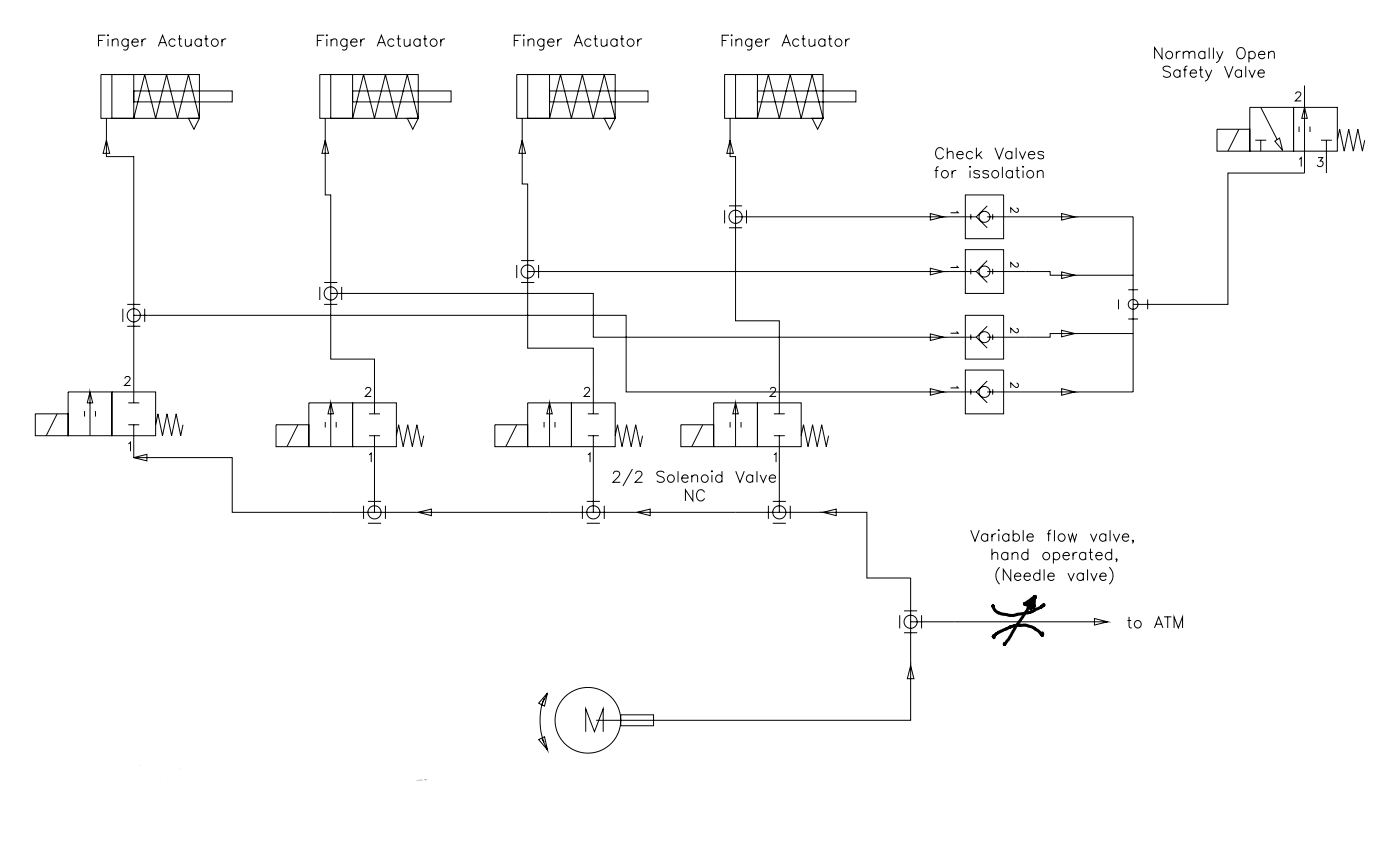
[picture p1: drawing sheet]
<svg xmlns="http://www.w3.org/2000/svg" width="210mm" height="130mm" viewBox="0 0 210 130" stroke-linecap="round" stroke-linejoin="round" font-family="sans-serif">
<defs><g id="words">
<text font-size="4.2" fill="#f00" x="3.5" y="116.8">Demo version (http://www.verypdf.com)</text>
</g></defs>
<g fill="none" stroke="#000" stroke-width=".15">
<path d="M14.8 6.1h.6M15.1 11.2h14.8v6.5h-14.8zM15.8 5.3h-1v1.6M16 17.8v3.2M16.1 5.3l.1-.1 .1 .1-.1 .1zM16.2 5.8v1.1M16.8 11.2h3.3v6.5h-3.3zM16.8 6.1l.4-.3 .4 .1 .1 1M16.8 5.8v1.1M19.2 5.8v1.3a.44 .44 0 0 1-.2 .4 .44 .44 0 0 1-.5-.1M19.2 6.1a.53 .53 0 0 0-.8-.1 .53 .53 0 0 0 0 .8 .53 .53 0 0 0 .8-.1M19.8 6.3h.9a.51 .51 0 0 0-.7-.4 .51 .51 0 0 0-.1 .8 .5 .5 0 0 0 .8 0"/>
<path d="M20.1 13.6h14.7v1.7h-14.7zM20.1 17.7l1.6-6.5 1.6 6.5 1.7-6.5 1.6 6.5 1.7-6.5 1.6 6.5M21.3 5.8v1.1M21.9 5.8a.54 .54 0 0 0-.6 .5M23.7 6.9l.7-1.6 .6 1.6M24 6.4h.8M26.3 6.1a.53 .53 0 0 0-.8-.1 .53 .53 0 0 0 0 .8 .53 .53 0 0 0 .8-.1M26.7 5.8h.5M26.9 5.3v1.3l.1 .3h.3M27.8 5.8l.1 1.1h.4l.4-.3M28.3 17.7h1.6l-.8 1.7zM28.7 5.8v1.1"/>
<path d="M30.2 6.1a.53 .53 0 0 0-.8-.1 .53 .53 0 0 0 0 .8 .53 .53 0 0 0 .8-.1M30.2 5.8v1.1M30.7 5.8h.5M30.9 5.3v1.3l.1 .3h.3M33.3 5.8v1.1M33.9 5.8a.54 .54 0 0 0-.6 .5M47.6 6.1h.6M47.9 11.2h14.8v6.5h-14.8zM48.6 5.3h-1v1.6M48.8 17.8v3.2M49 5.2l.1 .1-.1 .1-.1-.1zM49 5.8v1.1"/>
<path d="M49.6 11.2h3.3v6.5h-3.3zM49.6 6.1l.4-.3 .4 .1 .1 1M49.6 5.8v1.1M52 5.8v1.3a.44 .44 0 0 1-.2 .4 .44 .44 0 0 1-.5-.1M52 6.1a.53 .53 0 0 0-.8-.1 .53 .53 0 0 0 0 .8 .53 .53 0 0 0 .8-.1M52.6 6.3h.9a.51 .51 0 0 0-.7-.4 .51 .51 0 0 0-.1 .8 .51 .51 0 0 0 .8 0M52.9 13.6h14.7v1.7h-14.7zM52.9 17.7l1.6-6.5 1.6 6.5 1.7-6.5 1.6 6.5 1.7-6.5 1.6 6.5M54.1 5.8v1.1M54.7 5.8a.54 .54 0 0 0-.6 .5M56.6 6.9l.6-1.6 .6 1.6M56.8 6.4h.8"/>
<path d="M59.1 6.1a.53 .53 0 0 0-.8-.1 .53 .53 0 0 0 0 .8 .53 .53 0 0 0 .8-.1M59.5 5.8h.5M59.7 5.3v1.3l.1 .3h.3M60.6 5.8l.1 1.1h.4l.4-.3M61.1 17.7h1.6l-.8 1.7zM61.5 5.8v1.1M63 6.1a.53 .53 0 0 0-.8-.1 .53 .53 0 0 0 0 .8 .53 .53 0 0 0 .8-.1M63 5.8v1.1M63.5 5.8h.5M63.7 5.3v1.3l.1 .3h.3M66.1 5.8v1.1M66.7 5.8a.54 .54 0 0 0-.6 .5"/>
<path d="M77.1 6.1h.6M77.5 11.2h14.7v6.5h-14.7zM78.1 5.3h-1v1.6M78.3 17.8v3.2M78.5 5.3v-.1l.1 .1-.1 .1zM78.5 5.8v1.1M79.1 11.2h3.3v6.5h-3.3zM79.2 6.1l.4-.3 .4 .1v1M79.2 5.8v1.1M81.6 5.8v1.3a.44 .44 0 0 1-.3 .4 .44 .44 0 0 1-.5-.1M81.6 6.1a.53 .53 0 0 0-.8-.1 .53 .53 0 0 0 0 .8 .53 .53 0 0 0 .8-.1M82.1 6.3h1a.51 .51 0 0 0-.8-.4 .51 .51 0 0 0-.1 .8 .51 .51 0 0 0 .9 0"/>
<path d="M82.4 13.6h14.8v1.7h-14.8zM82.4 17.7l1.6-6.5 1.7 6.5 1.6-6.5 1.7 6.5 1.6-6.5 1.6 6.5M83.6 5.8v1.1M84.3 5.8a.54 .54 0 0 0-.7 .5M86.1 6.9l.6-1.6 .7 1.6M86.3 6.4h.8M88.6 6.1a.53 .53 0 0 0-.8-.1 .53 .53 0 0 0 0 .8 .53 .53 0 0 0 .8-.1M89 5.8h.6M89.3 5.3v1.3v.3h.4M90.1 5.8l.1 1.1h.4l.4-.3M90.6 17.7h1.6l-.8 1.7zM91 5.8v1.1"/>
<path d="M92.5 6.1a.53 .53 0 0 0-.8-.1 .53 .53 0 0 0 0 .8 .53 .53 0 0 0 .8-.1M92.5 5.8v1.1M93 5.8h.5M93.2 5.3v1.3l.1 .3h.3M95.6 5.8v1.1M96.3 5.8a.54 .54 0 0 0-.7 .5M108.3 6.1h.6M108.6 11.2h14.8v6.5h-14.8zM109.3 5.3h-1v1.6M109.5 17.8v3.2M109.6 5.3l.1-.1 .1 .1-.1 .1zM109.7 5.8v1.1"/>
<path d="M110.3 11.2h3.3v6.5h-3.3zM110.3 6.1l.4-.3 .4 .1 .1 1M110.3 5.8v1.1M112.7 5.8v1.3a.44 .44 0 0 1-.2 .4 .44 .44 0 0 1-.5-.1M112.7 6.1a.53 .53 0 0 0-.8-.1 .53 .53 0 0 0 0 .8 .53 .53 0 0 0 .8-.1M113.3 6.3h.9a.51 .51 0 0 0-.7-.4 .51 .51 0 0 0-.1 .8 .51 .51 0 0 0 .8 0M113.6 13.6h14.7v1.7h-14.7zM113.6 17.7l1.6-6.5 1.6 6.5 1.7-6.5 1.6 6.5 1.7-6.5 1.6 6.5M114.8 5.8v1.1M115.4 5.8a.54 .54 0 0 0-.6 .5M117.2 6.9l.7-1.6 .6 1.6M117.5 6.4h.8"/>
<path d="M119.8 6.1a.53 .53 0 0 0-.8-.1 .53 .53 0 0 0 0 .8 .53 .53 0 0 0 .8-.1M120.2 5.8h.5M120.4 5.3v1.3l.1 .3h.3M121.3 5.8l.1 1.1h.4l.4-.3M121.8 17.7h1.6l-.8 1.7zM122.2 5.8v1.1M123.7 6.1a.53 .53 0 0 0-.8-.1 .53 .53 0 0 0 0 .8 .53 .53 0 0 0 .8-.1M123.7 5.8v1.1M124.2 5.8h.5M124.4 5.3v1.3l.1 .3h.3M126.8 5.8v1.1M127.4 5.8a.54 .54 0 0 0-.6 .5"/>
<path d="M174.2 7.1v1.7l-1.1-1.7v1.7M175.5 10.2a.63 .63 0 0 0-.6-.3 .63 .63 0 0 0-.5 .4l.1 .3 .7 .2a.41 .41 0 0 1 .3 .3 .41 .41 0 0 1-.2 .4 .76 .76 0 0 1-.9-.2M176.4 7.7v1.1M176.9 10.7a.53 .53 0 0 0-.8-.1 .53 .53 0 0 0 0 .8 .53 .53 0 0 0 .8-.1M176.9 10.5v1.1M177 7.7a.54 .54 0 0 0-.6 .5M177.4 8l.4-.3 .4 .1 .1 1M177.4 7.7v1.1M177.4 10.5h.6M178 9.9l-.3 .1-.1 .2v1.4M178.3 8l.4-.3 .4 .1v1M178.4 11h1a.51 .51 0 0 0-.7-.5 .51 .51 0 0 0-.2 .8 .5 .5 0 0 0 .9 0"/>
<path d="M179.8 10.5h.5M180 9.9v1.4l.1 .2 .3 .1M180.7 7.9a.53 .53 0 0 0-.8 0 .53 .53 0 0 0 0 .7 .53 .53 0 0 0 .8 0M180.7 7.7v1.1M180.7 10.5l.5 1.1M181.3 7.1v1.7M181.7 10.5l-.5 1.1a.63 .63 0 0 1-.5 .5M181.9 7.1v1.7M182.4 7.7l.5 1.1M182.5 19.4h4.9v3.3h-4.9zM183.4 7.7l-.5 1.1a.63 .63 0 0 1-.6 .6M183.6 9.9l.6 1.7 .7-1.7"/>
<path d="M185.6 7.4a.62 .62 0 0 1 .7-.2 .62 .62 0 0 1 .4 .6 .73 .73 0 0 1-.2 .8 .73 .73 0 0 1-.8 .1 1.04 1.04 0 0 1-.1-1.3zM185.7 19.4l-1.6 3.3M186.1 10.7a.53 .53 0 0 0-.7-.1 .53 .53 0 0 0 0 .8 .53 .53 0 0 0 .7-.1M186.1 10.5v1.1M186.8 9.9v1.7M187.3 7.9a.53 .53 0 0 1 .7 0 .53 .53 0 0 1 0 .7 .53 .53 0 0 1-.7 0M187.3 10.5l.4 1.1 .5-1.1M187.3 7.7v1.7M187.4 16.1h6.5v6.6h-6.5zM188.6 11h1a.51 .51 0 0 0-.8-.5 .51 .51 0 0 0-.1 .8 .5 .5 0 0 0 .9 0M188.7 8.2h.9a.51 .51 0 0 0-.7-.5 .51 .51 0 0 0-.1 .9 .51 .51 0 0 0 .8 0M189 16.1l2.5 4.8"/>
<path d="M190.2 8l.4-.3 .4 .1 .1 1M190.2 7.7v1.1M193.9 16.1h6.6v6.6h-6.6zM194.3 14.1l.2-.3 .5 .1a.42 .42 0 0 1-.2 .6l-.6 .6h.9M194.8 19v.8M195.6 12.8v3.3l-.4 1.6h.8l-.4-1.6v9.8h-11.5v19.7h-14.2M196.4 19v.8M16 21v2.5h4.1v36.9M16 21l.4 2h-.9zM48.8 21v8.2h.8v24.6h6.5v8.2M48.8 21l.5 2h-1zM77.5 39.7v2"/>
<path d="M78.1 39.1h2M78.3 21v6.6h.8v24.6h9.9v9.8M78.3 21l.5 2h-1zM80.8 39.7v2M108.6 31.5v2M109.3 34.1h2M109.3 30.9h2M109.5 21v2.5h.8v24.6h6.5v13.9M109.5 21l.5 2h-1zM110.3 32.5h31.2l-2-.5v1l2-.5h4.9M111.9 31.5v2M140.1 25.6h.6"/>
<path d="M140.8 25l-.4 .1v.2v1.4M141.5 22.5a.61 .61 0 0 0-.7-.4 .61 .61 0 0 0-.5 .7 .73 .73 0 0 0 .1 .8 .73 .73 0 0 0 .8 .1l.3-.3M142 23l.4-.3 .4 .1 .1 1M142 22.1v1.7M142.7 25.6v1.1M143.4 25.6a.54 .54 0 0 0-.7 .4M143.4 31.6l.3 .3h-1.2M143.4 39.8l.3 .3h-1.2M143.5 23.2h.9a.51 .51 0 0 0-.7-.5 .51 .51 0 0 0-.2 .9 .5 .5 0 0 0 .9 0M144.7 29.2h5.8v6.6h-5.8zM144.7 37.4h5.8v6.6h-5.8zM145.4 24.9l.1 .1-.1 .1v-.1z"/>
<path d="M145.4 25.6v1.1M145.6 32.1v.8M145.8 22.9a.53 .53 0 0 0-.7 0 .53 .53 0 0 0 0 .7 .53 .53 0 0 0 .7 0M146.4 32.5l1.6 1.6M146.4 22.1v1.7M146.7 23.2l.6 .6M146.9 25.8a.5 .5 0 0 0-.9 0 .9 .9 0 0 0 .8 .4l.1 .2a.5 .5 0 0 1-.9 0M147.2 22.7l-.8 .8M148 32.5h13.1l-1.9-.5v1l1.9-.5h8.8v26.2h-8.8l-1.9 .5v-.9l1.9 .4h-13.1M148 30.9l-1.6 1.6M148 39.1l-1.6 1.6M148.2 25.8a.5 .5 0 0 0-.9 0 .9 .9 0 0 0 .8 .4l.1 .2a.5 .5 0 0 1-.9 0"/>
<path d="M148.8 32.1v.8M149.2 22.1l.6 1.7 .6-1.7M150.3 25v1.7M151.7 22.9a.53 .53 0 0 0-.8 0 .53 .53 0 0 0 0 .7 .53 .53 0 0 0 .8 0M151.7 22.7v1.1M151.8 25.8a.53 .53 0 0 0-.8-.1 .53 .53 0 0 0 0 .8 .53 .53 0 0 0 .8-.1M151.8 25.6v1.1M152.3 25.6h.5M152.4 22.1v1.7M152.4 31.2l.3 .2-.1 .3-.1 .1-.4-.1-.6-.6v.8M152.4 39.4l.3 .2-.1 .3-.1 .1-.4-.1-.6-.6v.8M152.5 25v1.3l.1 .3 .3 .1"/>
<path d="M152.8 22.7l.5 1.1 .5-1.1M153.4 24.9l.1 .1-.1 .1-.1-.1zM153.4 25.6v1.1M154.2 23.2h.9a.51 .51 0 0 0-.7-.5 .51 .51 0 0 0-.1 .9 .51 .51 0 0 0 .8 0M155.5 25.9l.4-.3h.4l.1 1.1M155.5 25.6v1.1M156.5 22.9a.5 .5 0 0 0-.9 0 .9 .9 0 0 0 .8 .4l.1 .3a.5 .5 0 0 1-.9 0M188.2 21h1.6M189 21v1.7M191.1 21.2l.7-.5 .5 1.8zM194.8 23.9l.3-.3v1.4M197.6 23.6h.7l-.4 .5a.45 .45 0 0 1 .4 .8 .45 .45 0 0 1-.8-.2"/>
<path d="M198 21h1.7M198.9 21v4.9M200.5 21l.4-1.6 .6 3.3 .7-3.3 .7 3.3 .7-3.3 .7 3.3 .3-1.7M10.2 58.7h6.6v6.6h-6.6zM13.5 58.7l-.4 1.7h.8l-.4-1.7v6.6M16.8 58.7h6.5v6.6h-6.5zM18.4 46.3v1.9M18.7 56.8l.3-.4 .4 .2a.42 .42 0 0 1-.1 .5l-.6 .7h.9M19.1 48.9h1.9M19.1 45.6h1.9M20.1 47.3h73.8v11.4h47.6l-2-.4v.9l2-.5h4.9M21.7 46.3v1.9"/>
<path d="M47.9 43v2M48.6 45.6h2M48.6 42.3h2M49.6 44h39.4v6.5h52.5l-2-.4v.9l2-.5h4.9M51.2 43v2M54.8 58.4l.3-.3 .4 .1a.41 .41 0 0 1-.1 .6l-.6 .6h.9M78.1 42.3h2M79.1 40.7h62.4l-2-.5v1l2-.5h4.9M87.6 58.4l.3-.3 .4 .1a.42 .42 0 0 1-.1 .6l-.6 .6h.9M115.5 58.4l.3-.3 .4 .1a.42 .42 0 0 1-.1 .6l-.6 .6h.9M143.4 49.7l.3 .2h-1.2M143.4 57.9l.3 .2h-1.2"/>
<path d="M144.7 47.3h5.8v6.5h-5.8zM144.7 55.5h5.8v6.5h-5.8zM145.6 40.3v.8M145.6 50.1v.9M145.6 58.3v.9M146.4 40.7l1.6 1.6M146.4 50.5l1.6 1.7M146.4 58.7l1.6 1.7M148 40.7h9.4v.6h3.7l-1.9-.5v.9l1.9-.4h8.8M148 48.9l-1.6 1.6M148 57.1l-1.6 1.6M148.8 40.3v.8"/>
<path d="M148.8 50.1v.9M148.8 58.3v.9M152.4 49.2l.3 .2-.1 .4-.1 .1-.4-.2-.6-.5v.7M152.4 57.4l.3 .3-.1 .3-.1 .1-.4-.2-.6-.5v.7M167.7 44.9v1.5M169.2 43.4h1.4M169.2 47.8h1.4M169.9 50h-8.8l-1.9 .5v-1l1.9 .5h-3.7v.5h-9.4M172.1 44.9v1.5M5.3 62h4.9v3.3h-4.9zM8.6 62l-1.7 3.3M12.7 61.6v.8"/>
<path d="M14.3 61.6v.8M19.2 60.4h1.7M19.2 63.7h1.7M19.2 66.5l.4-.2v1.3M20.1 68.6h14.7v8.2h88.6l2-.5v1l-2-.5h6.6v9.8h6.5v13.2l.5 1.9h-1l.5-1.9v8.2h-47.1M20.1 68.6l1.9-.5v1zM20.1 63.7v4.9M23.3 63.7l.4-1.7 .7 3.3 .6-3.3 .7 3.3 .7-3.3 .7 3.3 .3-1.6M41.4 63.7h4.9v3.2h-4.9zM44.7 63.7l-1.7 3.2M46.3 60.4h6.6v6.5h-6.6zM48.8 63.3v.8"/>
<path d="M49.6 60.4l-.4 1.6h.8l-.4-1.6v6.5M50.4 63.3v.8M52.9 60.4h6.5v6.5h-6.5zM54.5 75.8v2M55.2 78.4h1.9M55.2 75.1h1.9M55.3 62h1.7M55.3 65.3h1.7M55.3 68.2l.4-.3v1.4M56.1 65.3v11.5M57.8 75.8v2M59.4 65.3l.4-1.6 .7 3.2 .6-3.2 .7 3.2 .7-3.2 .7 3.2 .3-1.6"/>
<path d="M62.7 76.8l2-.5v1zM74.2 63.7h4.9v3.2h-4.9zM77.5 63.7l-1.7 3.2M79.1 60.4h6.6v6.5h-6.6zM81.6 63.3v.8M82.4 60.4l-.4 1.6h.8l-.4-1.6v6.5M83.2 63.3v.8M85.7 60.4h6.5v6.5h-6.5zM87.3 75.8v2M88 78.4h1.9M88 75.1h1.9M88.1 62h1.7"/>
<path d="M88.1 65.3h1.7M88.1 68.2l.4-.3v1.4M89 65.3v11.5M90.6 75.8v2M92 71l.1-.3 .5-.1a.41 .41 0 0 1 .2 .7l-.9 1h1.1M92.2 65.3l.4-1.6 .7 3.2 .6-3.2 .7 3.2 .7-3.2 .7 3.2 .3-1.6M94.8 70.3l-1.4 2.5M95.3 71l.2-.3 .4-.1a.41 .41 0 0 1 .3 .7l-1 1h1.1M95.5 76.8l2-.5v1zM99.6 70.9a.63 .63 0 0 0-.6-.3 .63 .63 0 0 0-.5 .4l.1 .3 .7 .2a.41 .41 0 0 1 .3 .3 .41 .41 0 0 1-.2 .4 .77 .77 0 0 1-.9-.1M101.7 70.6v1.7M102.1 63.7h4.9v3.2h-4.9z"/>
<path d="M102.2 71.7h1a.51 .51 0 0 0-.8-.5 .51 .51 0 0 0-.1 .9 .51 .51 0 0 0 .9 0M103.7 71.5l.4-.3 .4 .1 .1 1M103.7 71.2v1.1M103.9 73.4v1.7l-1.1-1.7v1.7M105.4 63.7l-1.7 3.2M105.6 73.8a.61 .61 0 0 0-.7-.4 .61 .61 0 0 0-.5 .6 .73 .73 0 0 0 .2 .8 .73 .73 0 0 0 .8 .2l.2-.3M106.7 70.6v-.1l.1 .1-.1 .1zM106.7 71.2v1.1M107 60.4h6.6v6.5h-6.6zM108.2 71.4a.53 .53 0 0 0-.7-.1 .53 .53 0 0 0 0 .8 .53 .53 0 0 0 .7 0M108.2 70.6v1.7M109.5 63.3v.8"/>
<path d="M110.3 60.4l-.4 1.6h.8l-.4-1.6v6.5M110.3 70.6l.7 1.7 .6-1.7M111.1 63.3v.8M112.9 71.4a.53 .53 0 0 0-.8-.1 .53 .53 0 0 0 0 .8 .53 .53 0 0 0 .8 0M112.9 71.2v1.1M113.5 70.6v1.7M113.6 60.4h6.5v6.5h-6.5zM114 71.2l.4 1.1 .5-1.1M115.2 75.8v2M115.3 71.7h1a.51 .51 0 0 0-.8-.5 .51 .51 0 0 0-.1 .9 .5 .5 0 0 0 .9 0M115.9 78.4h1.9M115.9 75.1h1.9"/>
<path d="M116 62h1.7M116 65.3h1.7M116 68.2l.4-.3v1.4M116.8 65.3v11.5M118.5 75.8v2M120.1 65.3l.4-1.6 .7 3.2 .6-3.2 .7 3.2 .7-3.2 .7 3.2 .3-1.6M145.5 79.5l.7 1.6 .6-1.6M149.7 79.5l.1-.1v.1zM151.9 79.5v1.6M153.4 79.5v1.6M157.6 79.5h-.3l-.1 .3v1.3M158.1 79.5v1.6"/>
<path d="M166.4 79.5v1.6M134.9 92.2v2M135.5 91.6h2M135.5 94.8h2M136.5 93.2h29.6l-2-.5v1l2-.5M138.2 92.2v2M148.1 80.2a.53 .53 0 0 0-.8 0 .53 .53 0 0 0 0 .8 .53 .53 0 0 0 .8-.1M148.1 80v1.1M148.7 83.1l.4-.3 .4 .1 .1 1M148.7 80v1.1M148.7 82.2v1.7M149.4 80a.54 .54 0 0 0-.7 .5"/>
<path d="M149.8 80v1.1M149.9 85a1.71 1.71 0 0 0 0 2.6M151.1 83a.53 .53 0 0 0-.8 0 .53 .53 0 0 0 0 .7 .53 .53 0 0 0 .8 0M151.1 82.8v1.1M151.3 80.2a.53 .53 0 0 0-.8 0 .53 .53 0 0 0 0 .8 .53 .53 0 0 0 .8-.1M151.3 80v1.1M151.5 85.3v1.7l-1.1-1.7v1.7M151.7 83.1l.4-.3 .4 .1 .1 1M151.7 82.8v1.1M151.9 80.2a.53 .53 0 0 1 .8 0 .53 .53 0 0 1 0 .8 .53 .53 0 0 1-.8-.1M152.1 86.4h1a.51 .51 0 0 0-.8-.5 .51 .51 0 0 0-.1 .9 .51 .51 0 0 0 .9 0M153.5 86.4h1a.51 .51 0 0 0-.7-.5 .51 .51 0 0 0-.2 .9 .51 .51 0 0 0 .9 0"/>
<path d="M154 80.5h.9a.51 .51 0 0 0-.7-.4 .51 .51 0 0 0-.2 .8 .5 .5 0 0 0 .9 0M154.1 83a.53 .53 0 0 0-.8 0 .53 .53 0 0 0 0 .7 .53 .53 0 0 0 .8 0M154.1 82.2v1.7M155.9 86.1a.53 .53 0 0 0-.8 0 .53 .53 0 0 0 0 .7 .53 .53 0 0 0 .8 0M155.9 85.3v1.7M156.5 85.3v1.7M157 80h.5M157.1 86.4h1a.51 .51 0 0 0-.8-.5 .51 .51 0 0 0-.1 .9 .5 .5 0 0 0 .9 0M157.9 83a.53 .53 0 0 1 .8 0 .53 .53 0 0 1 0 .7 .53 .53 0 0 1-.8 0M157.9 82.8v1.7M159.4 83.3h.9a.51 .51 0 0 0-.7-.5 .51 .51 0 0 0-.2 .9 .5 .5 0 0 0 .9 0M160.1 85.9l.5 1.1 .5-1.1"/>
<path d="M160.2 80l.3 1.1 .3-1.1 .3 1.1 .3-1.1M160.9 82.8v1.1M161.5 82.8a.53 .53 0 0 0-.6 .5M162.4 86.1a.53 .53 0 0 0-.8 0 .53 .53 0 0 0 0 .7 .53 .53 0 0 0 .8 0M162.4 85.9v1.1M162.8 83a.53 .53 0 0 0-.8 0 .53 .53 0 0 0 0 .7 .53 .53 0 0 0 .8 0M162.8 82.8v1.1M163.1 85.3v1.7M163.3 82.8h.5M163.5 80l.5 1.1 .5-1.1M163.5 82.2v1.4l.1 .2 .3 .1M163.5 85.9l.5 1.1 .5-1.1"/>
<path d="M164.3 83.3h.9a.51 .51 0 0 0-.7-.5 .51 .51 0 0 0-.1 .9 .5 .5 0 0 0 .8 0M164.9 86.4h.9a.51 .51 0 0 0-.7-.5 .51 .51 0 0 0-.1 .9 .5 .5 0 0 0 .8 0M165.8 80.2a.53 .53 0 0 0-.8 0 .53 .53 0 0 0 0 .8 .53 .53 0 0 0 .8-.1M165.8 80v1.1M166.3 85a1.71 1.71 0 0 1 0 2.6M166.7 83a.53 .53 0 0 0-.8 0 .53 .53 0 0 0 0 .7 .53 .53 0 0 0 .8 0M166.7 82.2v1.7M166.9 80l.5 1.1 .5-1.1M167.5 83.8l-.1 .1-.1-.1 .1-.1 .1 .1-.2 .4M168.3 80.5h.9a.51 .51 0 0 0-.7-.4 .51 .51 0 0 0-.2 .8 .5 .5 0 0 0 .9 0M169 93h.6M169.3 92.5v1.3l.1 .2 .3 .1"/>
<path d="M169.9 81v.1l-.1-.1h.1a.31 .31 0 0 1-.1 .4M173.1 94.1l.6-1.6 .7 1.6M173.3 93.6h.8M174.5 92.5h1.1M175.1 92.5v1.6M176 94.1v-1.6l.7 1.6 .6-1.6v1.6M81.3 110.8l.8 1.6-.5-2-.8 .5 1.3 1.5M81.6 104.7a8.9 8.9 0 0 0 0 6.5M82.1 103.9l-.5 1.9-.8-.4zM82.1 103.9l-.8 1.6M87.8 109.7v-3.5l1.3 3.5 1.3-3.5v3.5M93.1 107.1h4.9v1.7h-4.9z"/>
<circle cx="32.2" cy="6.4" r=".54"/>
<circle cx="65" cy="6.4" r=".54"/>
<circle cx="94.5" cy="6.4" r=".54"/>
<circle cx="125.7" cy="6.4" r=".54"/>
<circle cx="175.3" cy="8.2" r=".54"/>
<circle cx="110.3" cy="32.5" r=".98"/>
<circle cx="141.7" cy="26.1" r=".54"/>
<circle cx="147.6" cy="32.5" r=".82"/>
<circle cx="149.2" cy="26.1" r=".54"/>
<circle cx="154.4" cy="26.1" r=".54"/>
<circle cx="20.1" cy="47.3" r=".98"/>
<circle cx="49.6" cy="44" r=".98"/>
<circle cx="79.1" cy="40.7" r=".98"/>
<circle cx="147.6" cy="40.7" r=".82"/>
<circle cx="147.6" cy="58.7" r=".82"/>
<circle cx="147.6" cy="50.5" r=".82"/>
<circle cx="169.9" cy="45.6" r=".73"/>
<circle cx="56.1" cy="76.8" r=".98"/>
<circle cx="89" cy="76.8" r=".98"/>
<circle cx="100.6" cy="71.7" r=".54"/>
<circle cx="105.7" cy="71.7" r=".54"/>
<circle cx="116.8" cy="76.8" r=".98"/>
<circle cx="136.5" cy="93.2" r=".99"/>
<circle cx="156.8" cy="83.3" r=".54"/>
<circle cx="159.2" cy="80.5" r=".54"/>
<circle cx="170.6" cy="93.5" r=".54"/>
<circle cx="88.1" cy="108" r="4.9"/>
</g>
<path d="M154.8 90.3l-.6 .4 .4-.6-.7 .5 .8-.5-.6 .5 .8-.7-.1 .7-.3 .7a3.5 3.5 0 0 1 .7-1.7l-.2 1.3-.1 .1a.3 .3 0 0 1-.4-.2l-.9-.3 1.6-1.1-.8 1.1-.4 1-1.6 2.2-1.2 2.1-.6 .7M156.2 90.8l.3-.2-.4 .4-1.6 .8-1.9 .2-.7 .3-1.7-.3-.6-.2-.5-.4-.2-.5M156.3 94.8v.4l-.6-.7-1-.6-1-.2h-.9l-1.3 .3-1.4 .6-.7 .4-.5 .4v-.1v.2l.2-.2-.1 .3" fill="none" stroke="#000" stroke-width=".45"/>
<path d="M4.6 112.7l.1 .1-.1 .4-1.2 3.2 1.3-3.3a10.4 10.4 0 0 1-1.7 4l.4-.7a5.2 5.2 0 0 0 1-3.7l-.1-.2a8.2 8.2 0 0 0-1.2 3.3l-.4 1.5a6.7 6.7 0 0 0 1.9-5.2l-.8 1.8-.5 1.7 1-3-1 3.7a4.2 4.2 0 0 0 1.8-3.2 4.8 4.8 0 0 0-1.2 2.8l-.4 2v.3h.2a11.1 11.1 0 0 0 2.3-3l.1-2.1v.5a14.4 14.4 0 0 1-1.8 4.8l.5-.6a14.5 14.5 0 0 0 2.5-4.5v-.5l-.2 .9a5.5 5.5 0 0 1-2.1 4.5l.2-.1a12.3 12.3 0 0 0 2.3-3.6l.1-2.4-.4 .8a7.3 7.3 0 0 1-3.2 5.4l.8-1.3a7.3 7.3 0 0 0 1.9-3.6l-.4 .7a9.7 9.7 0 0 1-2.1 3.2l-.3 .3 .2-.2a8.4 8.4 0 0 1 1.4-2.6l.3-.8 .4-1.9-.3 .6-1.9 2.5 .1-.1a1.26 1.26 0 0 0 .5-1l.8-1.4a18.6 18.6 0 0 1-1.9 4.9v.2a11.1 11.1 0 0 0 2.3-3.7l.2-1.1 .2-.4-.6 2.2a6.2 6.2 0 0 1-1.6 2.9l-.1 .2 .2-.3a10.1 10.1 0 0 1 1.8-2.8l.4-.8 .4-.4-.7 1.7-1.1 1.9-.1 .6a1.58 1.58 0 0 0 1.3-.7 5.9 5.9 0 0 0 1.4-2v-.7a1.29 1.29 0 0 1 .3-1.1l-.2 .6a8 8 0 0 0-.6 3.3v.8l-.3 .6h.2a2.52 2.52 0 0 0 .5-1.8l.7-1.5 .1-.7-.4 1.4-.6 1.4-.1 .4 .1-.2a2.99 2.99 0 0 1 1-2l.3-.6 .3-.7h.1a6.7 6.7 0 0 1-1 3.2l2.1-4.1a18.5 18.5 0 0 1-1.3 4.9l.1-.2a19.7 19.7 0 0 0 2.2-5.3 20.7 20.7 0 0 1-2 4.7l1.9-4.4-.6 1.3-1.3 3.6a10.3 10.3 0 0 0 1.8-4.1l-.1 .2a7.8 7.8 0 0 1-1.4 3.8l-.5 .4 .8-4.2-.8 2.1a4 4 0 0 1-1.2 2l.6-.9a12.2 12.2 0 0 1 2.1-2.9v-.1a10.3 10.3 0 0 0-1.5 4.3l.2-.3a5.3 5.3 0 0 0 1.3-2.2l1.1-2.6 .2-.3a12.6 12.6 0 0 1-2.1 5v.1a26.3 26.3 0 0 1 2.1-4.4l.3-.2v.3a5.1 5.1 0 0 1-1.2 2.8l-.6 1.1 .6-.7 1.7-2.9 .2-.1-1.9 3.7 2.6-4 .2-.1-.8 2-1 1.9 2.5-3.9-.1 .2a15.8 15.8 0 0 1-1.7 4l1.1-1.9 1.4-2a14.5 14.5 0 0 1-1.8 3.9l.1-.2a33 33 0 0 1 2.9-4.7 14.1 14.1 0 0 1-1.5 4.1l2.5-3.9a13.4 13.4 0 0 1-1.8 3.6l2.2-3.1-1.2 3.1-.2 .7 2-2.7 .9-1.5a7.4 7.4 0 0 1-1.5 3.6l2.1-3.3 .6-.7a13.1 13.1 0 0 1-2.9 5.6v-.2a27 27 0 0 1 3.1-4.8l-1 2.1-1.1 1.9 .7-1.3a3.4 3.4 0 0 0 .6-3.4l-.2-.2a10.8 10.8 0 0 0-2.2 3.6l-.7 1.3-.4 .3a18 18 0 0 1 2.1-4.4l-.1 .3a17 17 0 0 0-2.2 3.6l2.7-3.2 1-1.4-2 3.7a6 6 0 0 1-1.3 2l.7-1.4a4.2 4.2 0 0 1 1.5-2.3l.3 .2-.1 .1-1.4 3.2 1.5-1.1a15.9 15.9 0 0 1 4.6-3.4 17.5 17.5 0 0 1-3.1 2.9 4.1 4.1 0 0 1-2 1.6l2-1.9 2-1.6a10.7 10.7 0 0 0-4.8 2.8 10.9 10.9 0 0 1-2.9 1.7l-.3-.1a3.5 3.5 0 0 1 1.1-2.3 2.1 2.1 0 0 0 .4-1.7 1.51 1.51 0 0 0-1.5 0 10.9 10.9 0 0 0-5.1 2.7l-1.2 1.1-.9 .4 .2-.4a.87 .87 0 0 1 1.2-1h.3a12.8 12.8 0 0 0 5.9-.7 36.8 36.8 0 0 1 8.2-2.3 39 39 0 0 0 9.7-3.4l.2-.1-2.8 2.7-3.9 4.1-.5 .3a39.1 39.1 0 0 1 4.4-5.2 .27 .27 0 0 1 .3 .1 .27 .27 0 0 1-.1 .4 19.6 19.6 0 0 1-2.5 4.6l-.1 .2 .1-.1a10.6 10.6 0 0 0 2.2-2.9 13.8 13.8 0 0 1 2.6-2.8h.2v.2a9.1 9.1 0 0 1-1.9 4.3l-1.1 1.6 1.4-2 2-3.3 .3-.4 .1 .2a14.1 14.1 0 0 1-4 5.7l1.5-2.4a4.8 4.8 0 0 1 1.5-2.1 10 10 0 0 0-1.8 3.3l-1 1.7 .7-1.2a12.3 12.3 0 0 0 1.9-3.2l.1-.1a16.5 16.5 0 0 1-1.8 4.3l.4-1.2a3 3 0 0 0 .1-2.2l-1.5 2.4 .3-.4 .8-1.7-1.3 2.1 1.1-1.3 .5-.8-1.5 1.6h.1a5 5 0 0 0 1.3-2.7l-1.6 2.9-.1 .6 1-.7 3.6-3.2 2-1.9a15 15 0 0 1-3 4.9l2.1-3 .9-1.5a13.4 13.4 0 0 1-3.3 5.1l.2-.2a18 18 0 0 0 3.2-4.6 5.4 5.4 0 0 1-2.6 2.9l.5-1a8.4 8.4 0 0 0 1.6-3.1v-.3h-.2a15.8 15.8 0 0 0-2.1 5.4l1.9-3.2 .4-1.2v.1a12.7 12.7 0 0 1-2.2 3.8l1.2-2a2.45 2.45 0 0 0 .6-2.3l-1.3 2-.9 1.6 .4-.5a3.9 3.9 0 0 0 1.2-2.8v-.1a18.7 18.7 0 0 0-1.7 4.7 13.7 13.7 0 0 0 2.3-4.4l-1.3 2.5a.67 .67 0 0 0 0 .9 2.59 2.59 0 0 0 .9-2.9l-.1-.3v.3a10.3 10.3 0 0 0-.8 3.3l-.1 .3 .3-1 .1-1.7a16.7 16.7 0 0 1-1.8 4.4 13.6 13.6 0 0 0 1.9-3.7l-.5 .9a5.5 5.5 0 0 1-1.5 2.2l1.3-2.3a1.11 1.11 0 0 0-1.1 .6l.5-1 .2-1.1a20.9 20.9 0 0 0-2.2 3.8l.2-.3 .7-.4 .7-.2a5.8 5.8 0 0 0-1.7-2.8l-.2 .1a5.4 5.4 0 0 0-1.4 4.1 .7 .7 0 0 0 1-.3 2.27 2.27 0 0 0 .2-2.9l-.7-1.7-.3-.3-.2 .7a3.7 3.7 0 0 0-.4 3.1 .79 .79 0 0 0 .8 .7 1.35 1.35 0 0 0-.1-1.2l-.4-1-.5-1-.3-.5h-.2a3.6 3.6 0 0 0 0 3.3l2 1.4-.3-1.1-1.4-3.2a5.4 5.4 0 0 0 1.4 3.9 12.1 12.1 0 0 0-2.6-4.2 1.8 1.8 0 0 0-1.1-1.1l-.1 .1 .1 .2 1.3 1.2a5.1 5.1 0 0 1 2.6 2.9l.1 .2-1.7-3.8-.3-1.1 .3 1a5 5 0 0 0 2.3 3.5l1.5 .8M21.7 113.6v-.4l-.5 .4-2.4 4.6 .2-.3 .9-.8a11.6 11.6 0 0 1 3.7-3.3l.1 .1-.5 1.9-.8 1.8 2.3-2.8 .6-1-1.5 3.7h.1a13.3 13.3 0 0 0 2.4-3.1l.2-.1a9 9 0 0 1-1.6 3.7 7.2 7.2 0 0 0 1-3.8l-.1-.1-.2 .2a15.2 15.2 0 0 1-3.5 2.9l.7-1.5a3.4 3.4 0 0 0 .4-3.3l-1.7 4.7a1.12 1.12 0 0 0 .8-.8 10.9 10.9 0 0 0 1.6-3.2l-1 1.6a10.4 10.4 0 0 1-1.8 3l.9-1.3a6.6 6.6 0 0 0 1.2-2.9 13.3 13.3 0 0 1-2.9 3.3l.7-.9a6 6 0 0 0 1.7-2.7v-.3a13.2 13.2 0 0 0-2.4 3.9 6 6 0 0 0 3-3.2l-.5 .7-1.5 3.5 .3-.3a8.5 8.5 0 0 0 1.5-3.1v-.9l-2 2.9-.3 .5a7.4 7.4 0 0 0 1.7-3.6l-.6 1.9-.7 2.6a2.17 2.17 0 0 0 1.9-1.5 9.3 9.3 0 0 0 1.7-2.9l-1.3 3.5-.5 1.2 1.3-2.1a9.6 9.6 0 0 0 1.5-2.9l-.2 .5a14.9 14.9 0 0 1-2.3 4.2 18 18 0 0 1 2.6-4l-.6 1.8-.7 1.2 2.4-2.7a4.3 4.3 0 0 0-.7 1.9l-.7 1.7 1.2-1.6 1-1.6-.9 1.6-.5 1.3 .9-.9a10.1 10.1 0 0 0 2.1-2.8l.4-.7-1.7 4.3 1.3-2 .8-1.7-1.4 3.7v-.1a17.6 17.6 0 0 0 2.6-4.5 15 15 0 0 1-1.8 4.2 18.7 18.7 0 0 0 2.3-3.8l-2.1 5.2a13.9 13.9 0 0 0 2.7-4.6l-.5 1.4-1.2 2.4 .8-1.3a10 10 0 0 0 1.8-3l-1.8 3.4-1.1 1.7 1.1-1.5a5.3 5.3 0 0 0 1.3-3.1v-.4a26.4 26.4 0 0 0-2.8 4.3v-.1a9.8 9.8 0 0 0 1.9-5.4l-2.2 5.9 .6-1.1 .7-1.9M36.6 114.5l-.2-.1v-.5a16.3 16.3 0 0 0-2.2 4.5 9.2 9.2 0 0 0 2.7-4.2l-.1-.3-2.1 4.1 2.1-3.9-1.7 3-.2 .7h.1a2.77 2.77 0 0 0 1.5-1.3l1.1-1.2a7.6 7.6 0 0 0 1.8-2.8h-.2l-.3 .7-2.6 5.1 2.7-3.9 1-1.9a14.9 14.9 0 0 1-2.8 6l3-4.5a12.1 12.1 0 0 1-2.1 3.9 26.5 26.5 0 0 1 3.2-4.2l-1 2.1-1.3 2.2 .3-.3a15.3 15.3 0 0 1 2.2-3.2l.3-.5-.1 .2a10.1 10.1 0 0 1-1.9 3.5v.1l2.1-2.8 .7-1.1-.2 .7a8.4 8.4 0 0 1-1.2 2.5l-.3 .5a16.9 16.9 0 0 1 3.3-4l-.1 .4a9.5 9.5 0 0 1-2 3.3l-.1 .1a13.1 13.1 0 0 1 3-3.5l.1-.2-3 4 2.1-2.3a7.9 7.9 0 0 0 1.9-2.5l-3 4.7 3.7-4a13.2 13.2 0 0 1-3.2 4.3l1.4-1.8 1.5-1.5 .8-1 .2-.1a18 18 0 0 1-3.4 4.1l.1-.1a16.1 16.1 0 0 1 4.3-4l-.2 .4a15.1 15.1 0 0 1-3 3.1l-.6 .7 .7-1.1a3.8 3.8 0 0 0 1.1-2.2 .47 .47 0 0 0-.5-.3 .47 .47 0 0 0-.4 .3l-3.2 3.1-.7 .4 .5-.5a7.7 7.7 0 0 1 2.8-2.4l-.7 .7-1.6 1.1-.7 .7a1.33 1.33 0 0 0 1.4-.4l1.4-1a4.9 4.9 0 0 0 1.9-1.5 1.12 1.12 0 0 0-1.3 .4l-2.3 1.5a4.5 4.5 0 0 1-2.1 1 10.7 10.7 0 0 1 3.3-1.9l1.2-.7 .3-.2-.1-.1a16.1 16.1 0 0 0-5.1 1.6l-1.4 .4a12.4 12.4 0 0 1-3.6 1.1h-.1l.3-.2a15.1 15.1 0 0 1 5.6-2.2 27.1 27.1 0 0 1 6.5-1.1h1.1a19.1 19.1 0 0 1 4.8 .5h-.3a17.8 17.8 0 0 0-9.5 1.3l-.9 .4 .4 .1a9.5 9.5 0 0 0 4.4-.3l11.7-2.2-1.2 .1a66.3 66.3 0 0 1-13.6 1.8l.5-.1 2.1 .1a114.2 114.2 0 0 0 15-1.3l-.2 .1a58.4 58.4 0 0 1-11 .9l-3 .1-.4-.2 1.8-.3 5.1-.2 9.5-.8a19.5 19.5 0 0 1 5.1-.1l.3 .1v.1a6.3 6.3 0 0 1-2.9 .6 103.1 103.1 0 0 1-11.7-.6 10 10 0 0 0-4 .3l-.4 .3 .3 .1a14.3 14.3 0 0 0 4.8 .2l11.2-.5a22.9 22.9 0 0 0 5.5-.6h-.4a19.9 19.9 0 0 0-5-.6l-3.3-.3a25.7 25.7 0 0 0-10.6 .7l2.1 .2h2.3l3.1-.2 8.7 .1a5.4 5.4 0 0 1 2.6 .4 21.3 21.3 0 0 1-7 .3l-4.9-.4-.1-.1 .3-.1a38.9 38.9 0 0 1 7.2-.5l.6 .1-.3 .1a83.1 83.1 0 0 0-9.1 2.4 20.6 20.6 0 0 0 7.5 .1 16 16 0 0 0 6.4-1.3l-.1-.1a7.4 7.4 0 0 0-4-.7 234.2 234.2 0 0 0-17.4 .6h.3a17.9 17.9 0 0 0 7.1 .9 65.8 65.8 0 0 0 11.3-.8l.6 .1-.1 .1a23.6 23.6 0 0 1-7.4 1.1 99 99 0 0 1-12.7-.4l.8 .1a74 74 0 0 0 14.9 .3l-4.9 .2-3.7-.1-7.3 .2h-1l-.4-.1a.93 .93 0 0 1 1.2-.1l.5 .2a11.9 11.9 0 0 0 5.5 1.2l2.5 .1 2.6-.1h-5.6l-5.3-.2a3.3 3.3 0 0 1-1.9-.2 .63 .63 0 0 1 .7 0 26.8 26.8 0 0 0 12.3 0l-.3-.1a6.6 6.6 0 0 0-4.1 0l-3.5 .4-2.6 .1-.6-.1 .2-.1a10.2 10.2 0 0 1 3.8-.1l4.6 .2h-.5a21.2 21.2 0 0 1-4.7 0l4.7-.3 1.2-.2h-.2a4.8 4.8 0 0 0-2.8-.4l-4.1-.1-1.4-.3-.4-.2 1.1 .2a7.5 7.5 0 0 0 5.1 1.1h-.3a31.2 31.2 0 0 1-7.2-.2 .43 .43 0 0 1-.5-.5l.5-.1 1 .3a3.3 3.3 0 0 0 1.7 .4 13.2 13.2 0 0 0-5.3 0l-.6 .1 1.4-.4a9.1 9.1 0 0 1 2.9-.5l1.8-.4a8.1 8.1 0 0 1-3.3 .7l.2-.4 1.2 .6h.4h-.1a9.8 9.8 0 0 0-5.2 .4h.1a7.7 7.7 0 0 0 3.5-.8l-.1 .1a6.9 6.9 0 0 0-4.8-.1l-2.1 .4h-.4h.2a11.3 11.3 0 0 0 5.2-1.3 8.7 8.7 0 0 0-5.5 1.2l-1.7 .8-.1 .2h.3a26.4 26.4 0 0 0 7.6-2.6l1-.5 .3-.4-2.8 .6-5.8 2.1-.3 .2 1.5-.5a44.9 44.9 0 0 0 6.3-1.6 34.9 34.9 0 0 0-6.1 2.5h.9a64.8 64.8 0 0 1 12.2-1.1l4.8-.4a29.9 29.9 0 0 1 5.8-.3 1.69 1.69 0 0 1-1.2 1.4h.1a29 29 0 0 1 7.9-2l-4.9 1.5 5.9-2.2 .8-.1-4 1.6-4 1.5-1.2 .3 .2-.1a60.5 60.5 0 0 1 8.6-3.1l-6.6 1.8a5.5 5.5 0 0 0-2.6 .8l10.2-2.6-1.8 .9-5.7 2.2a46.5 46.5 0 0 1 7.9-3.3h-.1a41.7 41.7 0 0 1-7.1 3.2h.1a19.7 19.7 0 0 1 6.4-2.5v.1a13.2 13.2 0 0 1-4.3 2.3 15.3 15.3 0 0 1 5.1-2.2v.1a19.7 19.7 0 0 1-4.3 3l4.8-2.5-2.3 1.4-1.8 .8 3.1-2.2-.6 .5a6.5 6.5 0 0 0-2 3.1l.2 .1h.2a3.7 3.7 0 0 0 1.5-4.8 9.3 9.3 0 0 0-.8 3.4h.1a2.8 2.8 0 0 0 .2-2.4l-.7-2.3v.4l-.2 .8a5.6 5.6 0 0 0-.2 3h.1a1.88 1.88 0 0 0 1-2.1l-.6-2-.4 2.4a8.6 8.6 0 0 0 0 3.4 .41 .41 0 0 0 .5 .4 3.8 3.8 0 0 0 .2-3.6l-.2-1.9-.2 1a7.9 7.9 0 0 0-.4 3.8l.1 .1a3.7 3.7 0 0 0 .8-4.1l-.3-1.7-.3 .9a3.5 3.5 0 0 0-.3 2.3 .68 .68 0 0 0 .7 .3 .68 .68 0 0 0 .6-.5 3.2 3.2 0 0 0-.3-2.8l-.3-.8a.86 .86 0 0 0-.3-.9 5.3 5.3 0 0 0 .5 5.4h.1a2.69 2.69 0 0 0 .2-2.5l-.8-2.8-.2 .9a7.9 7.9 0 0 0-.3 3.9 .45 .45 0 0 0 .4 .3 .45 .45 0 0 0 .4-.3 2.42 2.42 0 0 0 .1-2.8l-.6-1.3h-.1l-.1 .5a29.5 29.5 0 0 0-1.6 5.7l.1 .8 .2 .2M38.3 113.9l-.2 .2-.6 1a12.3 12.3 0 0 0-2.5 3.5 3.6 3.6 0 0 0 1.1-2.4l.2-.9 .4-.6a6.3 6.3 0 0 0-1.6 3.1l.5-.8 1-2.5-1.5 3.5a15 15 0 0 0 2.4-4.2l.1-.3-.4 .7-1.7 2.4v-.1l.1 .3M61.5 113.7l-.9 .1a16.4 16.4 0 0 0-8.4 1.8l-3.7 1.6a1.04 1.04 0 0 1-1.2 .2 8.4 8.4 0 0 1 1.8-2.6 .7 .7 0 0 0 .2-.7l-.1-.1a2.37 2.37 0 0 0-1.5 .5l-5.5 2.6a1.73 1.73 0 0 1-1.4 .3l-.1-.1a5.9 5.9 0 0 1 1.8-2.2l1-1.1 .2-.4a5.6 5.6 0 0 0-2.7 1.4l-2.8 1.5-1.3 .7h-.4a16.1 16.1 0 0 1 3.6-4.1l.5-.4-1.5 1.6a14.9 14.9 0 0 1-3.7 2.9 11.7 11.7 0 0 1 4.3-4l-.6 .6a25.7 25.7 0 0 1-5.1 4.3h-.4l.3-.2a53.2 53.2 0 0 1 8.1-4.1l5.3-2.2-.4 .1a27 27 0 0 0-7.8 3.8l-12.2 8.2a10 10 0 0 1-2.7 1.5l.3-.3 1-.8a54 54 0 0 1 10.7-7.6l3.6-2.6a3.8 3.8 0 0 1 2.1-1 18.3 18.3 0 0 1-5.7 3.8l-2.9 1.7-3.6 1.7a2.81 2.81 0 0 1-1.6 .5 15.4 15.4 0 0 1 3.3-3.4M69.1 113.3a5.7 5.7 0 0 0-2.8 .9l-3.5 1.5-2.5 1.3a1.19 1.19 0 0 1-1 .4 37.8 37.8 0 0 1 5.6-3.1l-1.2 .9-2.9 2.7 3.9-3.4 .2-.3v-.1a36.5 36.5 0 0 1-5 4.2l.5-.4a27.1 27.1 0 0 1 4.5-3.7l.3-.4-.2 .1a28.2 28.2 0 0 1-4.2 3.2 8.5 8.5 0 0 1-3.8 2.1" fill="none" stroke="#fff" stroke-width=".67"/>
<circle cx="30.9" cy="116.7" r=".34" fill="#fff"/>
<path d="M15.6 110.7l-1.8 .1a1.47 1.47 0 0 1-1.2 .1v-.2l-.7 .7-3 4.6a12.5 12.5 0 0 1-2.2 3l.5-.8a7 7 0 0 1 1.6-2.8 13.8 13.8 0 0 1 2.3-3.1 20.5 20.5 0 0 1-3.1 7.2l.3-.6a31.3 31.3 0 0 1 3-5.2l1.2-2.1a71.6 71.6 0 0 1-4 9.2l.1-.3a25.1 25.1 0 0 1 2.3-4.6l.5-1.3 .3-1.8-2.1 4a10.4 10.4 0 0 1-1.9 2.9l1.6-3.1a4.7 4.7 0 0 0 .8-4.1h-.2a8.8 8.8 0 0 0-1.6 5.1l.1 .2 .2-.1 1.6-1a68.2 68.2 0 0 1 7.6-5.4l2.2-1a14.1 14.1 0 0 1 4-1.5h.4a1.49 1.49 0 0 1 .3 1.8 19.5 19.5 0 0 1-3 6.1l-.5 1.1 1.2 .1M67.1 121.8a57 57 0 0 0-10.8 6.2l-.5 .3 3.4-1.6 8.9-4.8-1.6 1.1-3.8 2-6.5 3.7 2.8-2.1a44.1 44.1 0 0 1 6.5-4.6l.4-.3-7.4 5.9 1.3-.9 1.8-1.4a17.7 17.7 0 0 0 3.9-3.1v-.1a11.8 11.8 0 0 1-3 2.5l.6-1.3-.3 .3-2.2 2.7 2.3-2.5a1.61 1.61 0 0 1 1.9-.9" fill="none" stroke="#fff" stroke-width=".67"/>
<use href="#words"/>
</svg>
